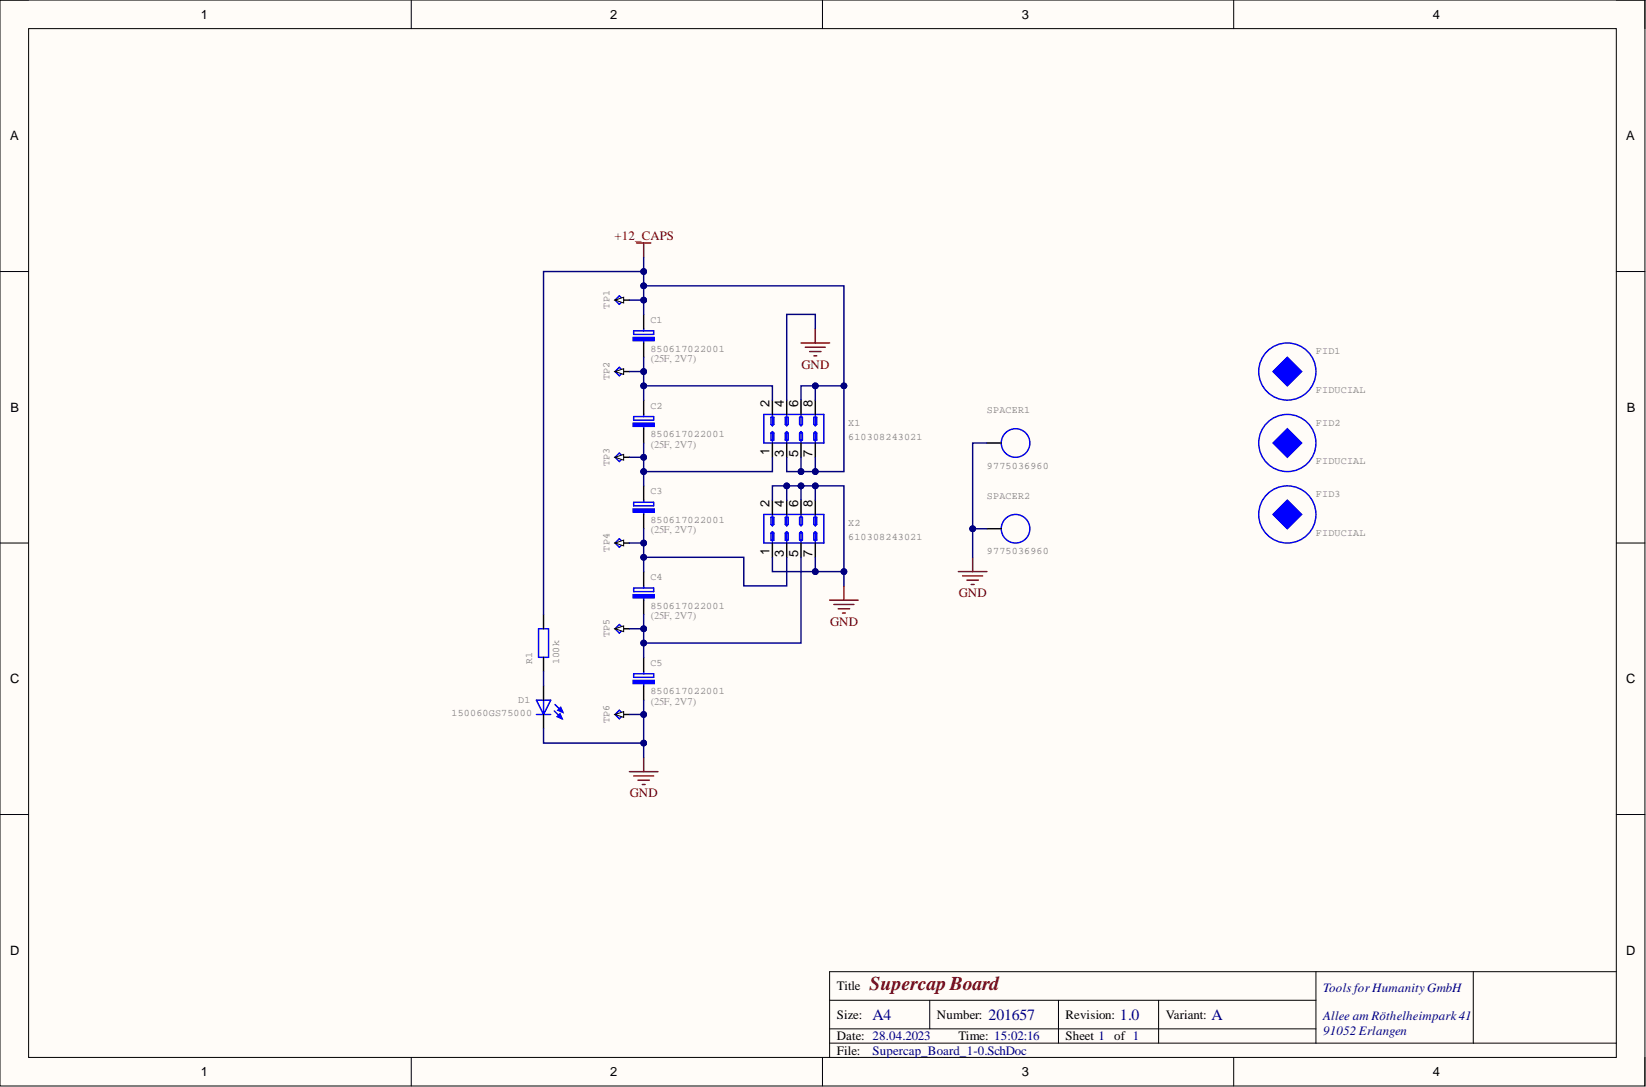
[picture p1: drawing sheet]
<svg xmlns="http://www.w3.org/2000/svg" width="292mm" height="193mm" viewBox="0 0 292 193" stroke-linecap="round" stroke-linejoin="round" font-family="sans-serif">
<defs><g id="words">
<text font-size="3.5" fill="#800000" x="154.3" y="175.8">SupercapBoard</text>
<g font-size="2.8" fill="#000080">
<text x="154.8" y="181">A4</text>
<text x="175.4" y="181">201657</text>
<text x="198.8" y="181">1.0</text>
<text x="215" y="181">A</text>
</g>
<g font-size="2.3">
<text x="35.6" y="3.3">1</text>
<text x="108.3" y="3.3">2</text>
<text x="181.3" y="3.3">3</text>
<text x="254.3" y="3.3">4</text>
<text x="1.8" y="24.9">A</text>
<text x="288.6" y="24.9">A</text>
<text x="1.9" y="73.1">B</text>
<text x="136.6" y="72.3" transform="rotate(-90 136.6 72.3)">2</text>
<text x="139.1" y="72.3" transform="rotate(-90 139.1 72.3)">4</text>
<text x="141.6" y="72.3" transform="rotate(-90 141.6 72.3)">6</text>
<text x="144.2" y="72.3" transform="rotate(-90 144.2 72.3)">8</text>
<text x="288.7" y="73.1">B</text>
<text x="136.6" y="80.8" transform="rotate(-90 136.6 80.8)">1</text>
<text x="139.1" y="81.1" transform="rotate(-90 139.1 81.1)">3</text>
<text x="141.6" y="81.1" transform="rotate(-90 141.6 81.1)">5</text>
<text x="144.2" y="81.1" transform="rotate(-90 144.2 81.1)">7</text>
<text x="136.6" y="90.1" transform="rotate(-90 136.6 90.1)">2</text>
<text x="139.1" y="90.1" transform="rotate(-90 139.1 90.1)">4</text>
<text x="141.6" y="90.1" transform="rotate(-90 141.6 90.1)">6</text>
<text x="144.2" y="90.1" transform="rotate(-90 144.2 90.1)">8</text>
<text x="136.6" y="98.5" transform="rotate(-90 136.6 98.5)">1</text>
<text x="139.1" y="98.9" transform="rotate(-90 139.1 98.9)">3</text>
<text x="141.6" y="98.9" transform="rotate(-90 141.6 98.9)">5</text>
<text x="144.2" y="98.9" transform="rotate(-90 144.2 98.9)">7</text>
<text x="1.8" y="121.3">C</text>
<text x="288.6" y="121.3">C</text>
<text x="1.8" y="169.5">D</text>
<text x="288.6" y="169.5">D</text>
<text x="148.5" y="175.8">Title</text>
<text x="148.5" y="180.9">Size:</text>
<text x="148.5" y="184.7">Date: 28.04.2023</text>
<text x="166.3" y="180.9">Number:</text>
<text x="170.1" y="184.7">Time: 15:02:16</text>
<text x="189.1" y="180.9">Revision:</text>
<text x="189.1" y="184.7">Sheet 1</text>
<text x="197.7" y="184.7">of 1</text>
<text x="206.9" y="180.9">Variant:</text>
<text x="35.6" y="191">1</text>
<text x="108.3" y="191">2</text>
<text x="148.5" y="187.2">File:</text>
<text x="181.3" y="191">3</text>
<text x="254.3" y="191">4</text>
</g>
<g font-size="2.3" fill="#800000">
<text x="109.1" y="42.6">+12_CAPS</text>
<text x="142.2" y="65.5">GND</text>
<text x="170.2" y="106">GND</text>
<text x="147.3" y="111.1">GND</text>
<text x="111.8" y="141.6">GND</text>
</g>
<g font-size="2.3" fill="#000080">
<text x="234.8" y="176.1">Tools for HumanityGmbH</text>
<text x="234.8" y="181.1">Allee am Röthelheimpark41</text>
<text x="234.8" y="183.7">91052 Erlangen</text>
<text x="154.8" y="187.2">Supercap_Board_1-0.SchDoc</text>
</g>
<g font-size="1.9" fill="#999">
<text x="115.5" y="64.3">(25F, 2V7)</text>
<text x="115.5" y="79.5">(25F, 2V7)</text>
<text x="115.5" y="94.7">(25F, 2V7)</text>
<text x="115.5" y="109.9">(25F, 2V7)</text>
<text x="115.5" y="125.1">(25F, 2V7)</text>
</g>
<g font-size="1.8" fill="#808080">
<text x="108.1" y="54.8" transform="rotate(-90 108.1 54.8)">TP1</text>
<text x="115.4" y="57.3">C1</text>
<text x="115.4" y="62.4">850617022001</text>
<text x="233.5" y="62.9">FID1</text>
<text x="108.1" y="67.5" transform="rotate(-90 108.1 67.5)">TP2</text>
<text x="233.5" y="69.8">FIDUCIAL</text>
<text x="115.4" y="72.6">C2</text>
<text x="115.4" y="77.6">850617022001</text>
<text x="150.5" y="75.6">X1</text>
<text x="175.1" y="73.3">SPACER1</text>
<text x="233.5" y="75.6">FID2</text>
<text x="108.1" y="82.7" transform="rotate(-90 108.1 82.7)">TP3</text>
<text x="150.5" y="78.1">610308243021</text>
<text x="175.1" y="83.2">9775036960</text>
<text x="233.5" y="82.4">FIDUCIAL</text>
<text x="115.4" y="87.8">C3</text>
<text x="175.1" y="88.5">SPACER2</text>
<text x="233.5" y="88.3">FID3</text>
<text x="115.4" y="92.8">850617022001</text>
<text x="150.5" y="93.4">X2</text>
<text x="150.5" y="95.9">610308243021</text>
<text x="233.5" y="95.1">FIDUCIAL</text>
<text x="108.1" y="97.9" transform="rotate(-90 108.1 97.9)">TP4</text>
<text x="175.1" y="98.4">9775036960</text>
<text x="115.4" y="103">C4</text>
<text x="108.1" y="113.1" transform="rotate(-90 108.1 113.1)">TP5</text>
<text x="115.4" y="108.1">850617022001</text>
<text x="94.4" y="118" transform="rotate(-90 94.4 118)">R1</text>
<text x="99.2" y="118" transform="rotate(-90 99.2 118)">100k</text>
<text x="115.4" y="118.2">C5</text>
<text x="92" y="124.8">D1</text>
<text x="115.4" y="123.3">850617022001</text>
<text x="80.1" y="127.1">150060GS75000</text>
<text x="108.1" y="128.4" transform="rotate(-90 108.1 128.4)">TP6</text>
</g>
</g></defs>
<path d="M0 0h291.9v192.8h-291.9z" fill-rule="evenodd" fill="#fffcf8"/>
<path d="M0 0h291.9v192.8h-291.9z" fill="none" stroke="#000" stroke-width=".18"/>
<path d="M5.1 5.1h281.7v182.6h-281.7z" fill-rule="evenodd" fill="#fffcf8"/>
<g fill="none" stroke="#000" stroke-width=".18">
<path d="M0 0h5.1M5.1 5.1h281.7v182.6h-281.7zM73 0v5.1M146 0v5.1M218.9 0v5.1M286.8 0h5.1v5.1M0 48.2h5.1M286.8 48.2h5.1M0 96.4h5.1M286.8 96.4h5.1M0 144.6h5.1M286.8 144.6h5.1"/>
<path d="M147.2 177.6h86.3M165 177.6v5M187.8 177.6v7.6M205.6 177.6v7.6M233.5 172.5v12.7M261.4 172.5v12.7M286.8 172.5h-139.6v15.2M73 187.7v5.1M146 187.7v5.1M147.2 185.2h139.6M147.2 182.6h86.3M218.9 187.7v5.1"/>
<path d="M291.9 187.7v5.1"/>
</g>
<path d="M112.4 58.7h3.6v.7h-3.6zM114.2 58.4v.3M114.2 60.5v.4" fill="none" stroke="#00f" stroke-width=".25"/>
<path d="M112.3 59.9h3.8v.6h-3.8z" fill-rule="evenodd" fill="#00f"/>
<path d="M112.3 59.9h3.8v.6h-3.8z" fill="none" stroke="#00f" stroke-width=".18"/>
<path d="M114.2 55.8v2.6M114.2 60.9v2.5" fill="none" stroke="#000" stroke-width=".25"/>
<path d="M112.4 74h3.6v.6h-3.6zM114.2 73.6v.4M114.2 75.7v.4" fill="none" stroke="#00f" stroke-width=".25"/>
<path d="M112.3 75.1h3.8v.6h-3.8z" fill-rule="evenodd" fill="#00f"/>
<path d="M112.3 75.1h3.8v.6h-3.8z" fill="none" stroke="#00f" stroke-width=".18"/>
<path d="M114.2 71v2.6M114.2 76.1v2.5" fill="none" stroke="#000" stroke-width=".25"/>
<path d="M112.4 89.2h3.6v.6h-3.6zM114.2 88.8v.4M114.2 90.9v.4" fill="none" stroke="#00f" stroke-width=".25"/>
<path d="M112.3 90.3h3.8v.6h-3.8z" fill-rule="evenodd" fill="#00f"/>
<path d="M112.3 90.3h3.8v.6h-3.8z" fill="none" stroke="#00f" stroke-width=".18"/>
<path d="M114.2 86.3v2.5M114.2 91.3v2.6" fill="none" stroke="#000" stroke-width=".25"/>
<path d="M112.4 104.4h3.6v.6h-3.6zM114.2 104v.4M114.2 106.2v.3" fill="none" stroke="#00f" stroke-width=".25"/>
<path d="M112.3 105.5h3.8v.7h-3.8z" fill-rule="evenodd" fill="#00f"/>
<path d="M112.3 105.5h3.8v.7h-3.8z" fill="none" stroke="#00f" stroke-width=".18"/>
<path d="M114.2 101.5v2.5M114.2 106.5v2.6" fill="none" stroke="#000" stroke-width=".25"/>
<path d="M112.4 119.6h3.6v.6h-3.6zM114.2 119.2v.4M114.2 121.4v.4" fill="none" stroke="#00f" stroke-width=".25"/>
<path d="M112.3 120.8h3.8v.6h-3.8z" fill-rule="evenodd" fill="#00f"/>
<path d="M112.3 120.8h3.8v.6h-3.8z" fill="none" stroke="#00f" stroke-width=".18"/>
<path d="M109.1 66h2.6M114.2 116.7v2.5M114.2 121.8v2.5" fill="none" stroke="#000" stroke-width=".25"/>
<path d="M109.1 66l.8-.8 .8 .8-.8 .7z" fill="none" stroke="#00f" stroke-width=".25"/>
<path d="M109.1 66l1.6-.5v1z" fill="#f8fcff"/>
<path d="M109.1 66l1.6-.5v1z" fill="none" stroke="#000" stroke-width=".18"/>
<path d="M109.1 81.2l.8-.8 .8 .8-.8 .7z" fill="none" stroke="#00f" stroke-width=".25"/>
<path d="M109.1 81.2h2.6" fill="none" stroke="#000" stroke-width=".25"/>
<path d="M109.1 81.2l1.6-.5v1z" fill="#f8fcff"/>
<path d="M109.1 81.2l1.6-.5v1z" fill="none" stroke="#000" stroke-width=".18"/>
<path d="M109.1 96.4l.8-.8 .8 .8-.8 .8z" fill="none" stroke="#00f" stroke-width=".25"/>
<path d="M109.1 96.4h2.6" fill="none" stroke="#000" stroke-width=".25"/>
<path d="M109.1 96.4l1.6-.5v1z" fill="#f8fcff"/>
<path d="M109.1 96.4l1.6-.5v1z" fill="none" stroke="#000" stroke-width=".18"/>
<path d="M109.1 111.6l.8-.7 .8 .7-.8 .8z" fill="none" stroke="#00f" stroke-width=".25"/>
<path d="M109.1 111.6h2.6" fill="none" stroke="#000" stroke-width=".25"/>
<path d="M109.1 111.6l1.6-.5v1z" fill="#f8fcff"/>
<path d="M109.1 111.6l1.6-.5v1z" fill="none" stroke="#000" stroke-width=".18"/>
<path d="M109.1 126.8l.8-.7 .8 .7-.8 .8z" fill="none" stroke="#00f" stroke-width=".25"/>
<path d="M109.1 126.8h2.6" fill="none" stroke="#000" stroke-width=".25"/>
<path d="M109.1 126.8l1.6-.5v1z" fill="#f8fcff"/>
<path d="M109.1 126.8l1.6-.5v1z" fill="none" stroke="#000" stroke-width=".18"/>
<path d="M109.1 53.3l.8-.8 .8 .8-.8 .7z" fill="none" stroke="#00f" stroke-width=".25"/>
<path d="M109.1 53.3h2.6" fill="none" stroke="#000" stroke-width=".25"/>
<path d="M109.1 53.3l1.6-.5v1z" fill="#f8fcff"/>
<path d="M109.1 53.3l1.6-.5v1z" fill="none" stroke="#000" stroke-width=".18"/>
<g fill="none" stroke="#800000" stroke-width=".25">
<path d="M113 43.1h2.5M114.2 43.1v2.6M172.6 98.9v2.6M147.2 106.5h5.1M148 107.3h3.5M148.7 108.1h2.1M149.5 108.8h.5M149.8 104v2.5M170.1 101.5h5M170.8 102.2h3.6M171.6 103h2M172.4 103.8h.5"/>
<path d="M111.7 137h5.1M112.4 137.7h3.6M113.2 138.5h2M114 139.3h.5M114.2 134.5v2.5"/>
</g>
<g fill="none" stroke="#00f" stroke-width=".25">
<path d="M135.5 73.6h10.7v5h-10.7zM136.8 76.9l.3-.3 .2 .3v1.2h-.5zM136.8 74.1h.5v1.2l-.2 .3-.3-.3zM137.1 73.6v1.7M137.1 76.9v1.7M139.4 76.9l.2-.3 .3 .3v1.2h-.5zM139.4 74.1h.5v1.2l-.3 .3-.2-.3zM139.6 73.6v1.7M139.6 76.9v1.7M141.9 76.9l.2-.3 .3 .3v1.2h-.5zM141.9 74.1h.5v1.2l-.3 .3-.2-.3zM142.1 73.6v1.7"/>
<path d="M142.1 76.9v1.7M144.4 76.9l.3-.3 .2 .3v1.2h-.5zM144.4 74.1h.5v1.2l-.2 .3-.3-.3zM144.7 73.6v1.7M144.7 76.9v1.7M135.5 91.3h10.7v5.1h-10.7zM136.8 91.8h.5v1.3l-.2 .3-.3-.3zM136.8 94.6l.3-.2 .2 .2v1.3h-.5zM137.1 91.3v1.8M137.1 94.6v1.8M139.4 91.8h.5v1.3l-.3 .3-.2-.3zM139.4 94.6l.2-.2 .3 .2v1.3h-.5z"/>
<path d="M139.6 91.3v1.8M139.6 94.6v1.8M141.9 91.8h.5v1.3l-.3 .3-.2-.3zM141.9 94.6l.2-.2 .3 .2v1.3h-.5zM142.1 91.3v1.8M142.1 94.6v1.8M144.4 91.8h.5v1.3l-.2 .3-.3-.3zM144.4 94.6l.3-.2 .2 .2v1.3h-.5zM144.7 91.3v1.8M144.7 94.6v1.8"/>
<circle cx="180.2" cy="78.6" r="2.54"/>
<circle cx="180.2" cy="93.9" r="2.54"/>
</g>
<g fill="none" stroke="#000" stroke-width=".25">
<path d="M137.1 71v2.6M137.1 78.6v2.6M139.6 71v2.6M139.6 78.6v2.6M142.1 71v2.6M142.1 78.6v2.6M144.7 71v2.6M144.7 78.6v2.6M175.1 78.6h2.6M137.1 88.8v2.5M137.1 96.4v2.5M139.6 88.8v2.5"/>
<path d="M139.6 96.4v2.5M142.1 88.8v2.5M142.1 96.4v2.5M144.7 88.8v2.5M144.7 96.4v2.5M175.1 93.9h2.6"/>
</g>
<path d="M225.9 66l2.6-2.6 2.5 2.6-2.5 2.5z" fill-rule="evenodd" fill="#00f"/>
<g fill="none" stroke="#00f" stroke-width=".25">
<path d="M225.9 66l2.6-2.6 2.5 2.6-2.5 2.5z"/>
<circle cx="228.5" cy="66" r="5.1"/>
</g>
<path d="M225.9 78.6l2.6-2.5 2.5 2.5-2.5 2.6z" fill-rule="evenodd" fill="#00f"/>
<g fill="none" stroke="#00f" stroke-width=".25">
<path d="M225.9 78.6l2.6-2.5 2.5 2.5-2.5 2.6z"/>
<circle cx="228.5" cy="78.6" r="5.1"/>
</g>
<path d="M225.9 91.3l2.6-2.5 2.5 2.5-2.5 2.6z" fill-rule="evenodd" fill="#00f"/>
<g fill="none" stroke="#00f" stroke-width=".25">
<path d="M225.9 91.3l2.6-2.5 2.5 2.5-2.5 2.6zM95.6 111.6h1.7v5.1h-1.7zM95.2 124.3h2.5l-1.2 2.5zM95.2 126.8h2.5M96.5 124.3v2.5M98.4 126.2l1.4 1.4M98.5 125.1l1.4 1.4"/>
<circle cx="228.5" cy="91.3" r="5.1"/>
</g>
<path d="M96.5 109.1v2.5M96.5 116.7v2.5" fill="none" stroke="#000" stroke-width=".25"/>
<path d="M99 126.1l.5-.5 .4 .9z" fill="#00f"/>
<path d="M99 126.1l.5-.5 .4 .9z" fill="none" stroke="#00f" stroke-width=".25"/>
<path d="M98.9 127.2l.5-.5 .4 .9z" fill="#00f"/>
<path d="M98.9 127.2l.5-.5 .4 .9z" fill="none" stroke="#00f" stroke-width=".25"/>
<path d="M96.5 121.8v2.5M96.5 126.8v2.6" fill="none" stroke="#000" stroke-width=".25"/>
<path d="M111.7 126.8h2.5" fill="none" stroke="#000080" stroke-width=".25"/>
<circle cx="114.2" cy="126.8" r=".51" fill="#000080"/>
<circle cx="114.2" cy="126.8" r=".51" fill="none" stroke="#000080" stroke-width=".18"/>
<path d="M111.7 111.6h2.5" fill="none" stroke="#000080" stroke-width=".25"/>
<circle cx="114.2" cy="111.6" r=".51" fill="#000080"/>
<circle cx="114.2" cy="111.6" r=".51" fill="none" stroke="#000080" stroke-width=".18"/>
<path d="M111.7 96.4h2.5" fill="none" stroke="#000080" stroke-width=".25"/>
<circle cx="114.2" cy="96.4" r=".51" fill="#000080"/>
<circle cx="114.2" cy="96.4" r=".51" fill="none" stroke="#000080" stroke-width=".18"/>
<path d="M111.7 81.2h2.5" fill="none" stroke="#000080" stroke-width=".25"/>
<circle cx="114.2" cy="81.2" r=".51" fill="#000080"/>
<circle cx="114.2" cy="81.2" r=".51" fill="none" stroke="#000080" stroke-width=".18"/>
<path d="M111.7 66h2.5" fill="none" stroke="#000080" stroke-width=".25"/>
<circle cx="114.2" cy="66" r=".51" fill="#000080"/>
<circle cx="114.2" cy="66" r=".51" fill="none" stroke="#000080" stroke-width=".18"/>
<path d="M111.7 53.3h2.5" fill="none" stroke="#000080" stroke-width=".25"/>
<circle cx="114.2" cy="53.3" r=".51" fill="#000080"/>
<circle cx="114.2" cy="53.3" r=".51" fill="none" stroke="#000080" stroke-width=".18"/>
<path d="M114.2 68.5h22.9v2.5" fill="none" stroke="#000080" stroke-width=".25"/>
<circle cx="114.2" cy="68.5" r=".51" fill="#000080"/>
<circle cx="114.2" cy="68.5" r=".51" fill="none" stroke="#000080" stroke-width=".18"/>
<path d="M137.1 81.2v2.5h-22.9" fill="none" stroke="#000080" stroke-width=".25"/>
<circle cx="114.2" cy="83.7" r=".51" fill="#000080"/>
<circle cx="114.2" cy="83.7" r=".51" fill="none" stroke="#000080" stroke-width=".18"/>
<path d="M144.7 68.5v2.5" fill="none" stroke="#000080" stroke-width=".25"/>
<circle cx="144.7" cy="68.5" r=".51" fill="#000080"/>
<circle cx="144.7" cy="68.5" r=".51" fill="none" stroke="#000080" stroke-width=".18"/>
<path d="M142.1 81.2v2.5" fill="none" stroke="#000080" stroke-width=".25"/>
<circle cx="142.1" cy="83.7" r=".51" fill="#000080"/>
<circle cx="142.1" cy="83.7" r=".51" fill="none" stroke="#000080" stroke-width=".18"/>
<path d="M144.7 81.2v2.5" fill="none" stroke="#000080" stroke-width=".25"/>
<circle cx="144.7" cy="83.7" r=".51" fill="#000080"/>
<circle cx="144.7" cy="83.7" r=".51" fill="none" stroke="#000080" stroke-width=".18"/>
<path d="M114.2 98.9h17.8v5.1h7.6v-5.1" fill="none" stroke="#000080" stroke-width=".25"/>
<circle cx="114.2" cy="98.9" r=".51" fill="#000080"/>
<circle cx="114.2" cy="98.9" r=".51" fill="none" stroke="#000080" stroke-width=".18"/>
<path d="M142.1 98.9v15.3h-27.9" fill="none" stroke="#000080" stroke-width=".25"/>
<circle cx="114.2" cy="114.2" r=".51" fill="#000080"/>
<circle cx="114.2" cy="114.2" r=".51" fill="none" stroke="#000080" stroke-width=".18"/>
<path d="M144.7 98.9v2.6" fill="none" stroke="#000080" stroke-width=".25"/>
<circle cx="144.7" cy="101.5" r=".51" fill="#000080"/>
<circle cx="144.7" cy="101.5" r=".51" fill="none" stroke="#000080" stroke-width=".18"/>
<path d="M139.6 86.3v2.5" fill="none" stroke="#000080" stroke-width=".25"/>
<circle cx="139.6" cy="86.3" r=".51" fill="#000080"/>
<circle cx="139.6" cy="86.3" r=".51" fill="none" stroke="#000080" stroke-width=".18"/>
<path d="M142.1 86.3v2.5" fill="none" stroke="#000080" stroke-width=".25"/>
<circle cx="142.1" cy="86.3" r=".51" fill="#000080"/>
<circle cx="142.1" cy="86.3" r=".51" fill="none" stroke="#000080" stroke-width=".18"/>
<path d="M144.7 86.3v2.5" fill="none" stroke="#000080" stroke-width=".25"/>
<circle cx="144.7" cy="86.3" r=".51" fill="#000080"/>
<circle cx="144.7" cy="86.3" r=".51" fill="none" stroke="#000080" stroke-width=".18"/>
<path d="M114.2 50.7h35.6v33h-10.2v-2.5" fill="none" stroke="#000080" stroke-width=".25"/>
<circle cx="142.1" cy="83.7" r=".51" fill="#000080"/>
<circle cx="142.1" cy="83.7" r=".51" fill="none" stroke="#000080" stroke-width=".18"/>
<circle cx="144.7" cy="83.7" r=".51" fill="#000080"/>
<circle cx="144.7" cy="83.7" r=".51" fill="none" stroke="#000080" stroke-width=".18"/>
<circle cx="149.8" cy="68.5" r=".51" fill="#000080"/>
<circle cx="149.8" cy="68.5" r=".51" fill="none" stroke="#000080" stroke-width=".18"/>
<circle cx="114.2" cy="50.7" r=".51" fill="#000080"/>
<circle cx="114.2" cy="50.7" r=".51" fill="none" stroke="#000080" stroke-width=".18"/>
<path d="M149.8 68.5h-7.7v2.5" fill="none" stroke="#000080" stroke-width=".25"/>
<circle cx="144.7" cy="68.5" r=".51" fill="#000080"/>
<circle cx="144.7" cy="68.5" r=".51" fill="none" stroke="#000080" stroke-width=".18"/>
<circle cx="149.8" cy="68.5" r=".51" fill="#000080"/>
<circle cx="149.8" cy="68.5" r=".51" fill="none" stroke="#000080" stroke-width=".18"/>
<path d="M114.2 124.3v10.2" fill="none" stroke="#000080" stroke-width=".25"/>
<circle cx="114.2" cy="131.9" r=".51" fill="#000080"/>
<circle cx="114.2" cy="131.9" r=".51" fill="none" stroke="#000080" stroke-width=".18"/>
<circle cx="114.2" cy="126.8" r=".51" fill="#000080"/>
<circle cx="114.2" cy="126.8" r=".51" fill="none" stroke="#000080" stroke-width=".18"/>
<path d="M114.2 109.1v7.6" fill="none" stroke="#000080" stroke-width=".25"/>
<circle cx="114.2" cy="114.2" r=".51" fill="#000080"/>
<circle cx="114.2" cy="114.2" r=".51" fill="none" stroke="#000080" stroke-width=".18"/>
<circle cx="114.2" cy="111.6" r=".51" fill="#000080"/>
<circle cx="114.2" cy="111.6" r=".51" fill="none" stroke="#000080" stroke-width=".18"/>
<path d="M114.2 93.9v7.6" fill="none" stroke="#000080" stroke-width=".25"/>
<circle cx="114.2" cy="98.9" r=".51" fill="#000080"/>
<circle cx="114.2" cy="98.9" r=".51" fill="none" stroke="#000080" stroke-width=".18"/>
<circle cx="114.2" cy="96.4" r=".51" fill="#000080"/>
<circle cx="114.2" cy="96.4" r=".51" fill="none" stroke="#000080" stroke-width=".18"/>
<path d="M114.2 78.6v7.7" fill="none" stroke="#000080" stroke-width=".25"/>
<circle cx="114.2" cy="83.7" r=".51" fill="#000080"/>
<circle cx="114.2" cy="83.7" r=".51" fill="none" stroke="#000080" stroke-width=".18"/>
<circle cx="114.2" cy="81.2" r=".51" fill="#000080"/>
<circle cx="114.2" cy="81.2" r=".51" fill="none" stroke="#000080" stroke-width=".18"/>
<path d="M114.2 63.4v7.6" fill="none" stroke="#000080" stroke-width=".25"/>
<circle cx="114.2" cy="68.5" r=".51" fill="#000080"/>
<circle cx="114.2" cy="68.5" r=".51" fill="none" stroke="#000080" stroke-width=".18"/>
<circle cx="114.2" cy="66" r=".51" fill="#000080"/>
<circle cx="114.2" cy="66" r=".51" fill="none" stroke="#000080" stroke-width=".18"/>
<path d="M137.1 98.9v2.6h12.7v2.5" fill="none" stroke="#000080" stroke-width=".25"/>
<circle cx="144.7" cy="101.5" r=".51" fill="#000080"/>
<circle cx="144.7" cy="101.5" r=".51" fill="none" stroke="#000080" stroke-width=".18"/>
<circle cx="149.8" cy="101.5" r=".51" fill="#000080"/>
<circle cx="149.8" cy="101.5" r=".51" fill="none" stroke="#000080" stroke-width=".18"/>
<path d="M137.1 88.8v-2.5h12.7v15.2" fill="none" stroke="#000080" stroke-width=".25"/>
<circle cx="139.6" cy="86.3" r=".51" fill="#000080"/>
<circle cx="139.6" cy="86.3" r=".51" fill="none" stroke="#000080" stroke-width=".18"/>
<circle cx="142.1" cy="86.3" r=".51" fill="#000080"/>
<circle cx="142.1" cy="86.3" r=".51" fill="none" stroke="#000080" stroke-width=".18"/>
<circle cx="144.7" cy="86.3" r=".51" fill="#000080"/>
<circle cx="144.7" cy="86.3" r=".51" fill="none" stroke="#000080" stroke-width=".18"/>
<circle cx="149.8" cy="101.5" r=".51" fill="#000080"/>
<circle cx="149.8" cy="101.5" r=".51" fill="none" stroke="#000080" stroke-width=".18"/>
<path d="M172.6 93.9h2.5" fill="none" stroke="#000080" stroke-width=".25"/>
<circle cx="172.6" cy="93.9" r=".51" fill="#000080"/>
<circle cx="172.6" cy="93.9" r=".51" fill="none" stroke="#000080" stroke-width=".18"/>
<path d="M175.1 78.6h-2.5v20.3" fill="none" stroke="#000080" stroke-width=".25"/>
<circle cx="172.6" cy="93.9" r=".51" fill="#000080"/>
<circle cx="172.6" cy="93.9" r=".51" fill="none" stroke="#000080" stroke-width=".18"/>
<path d="M114.2 45.7v10.1" fill="none" stroke="#000080" stroke-width=".25"/>
<circle cx="114.2" cy="53.3" r=".51" fill="#000080"/>
<circle cx="114.2" cy="53.3" r=".51" fill="none" stroke="#000080" stroke-width=".18"/>
<circle cx="114.2" cy="50.7" r=".51" fill="#000080"/>
<circle cx="114.2" cy="50.7" r=".51" fill="none" stroke="#000080" stroke-width=".18"/>
<circle cx="114.2" cy="48.2" r=".51" fill="#000080"/>
<circle cx="114.2" cy="48.2" r=".51" fill="none" stroke="#000080" stroke-width=".18"/>
<path d="M96.5 129.4v2.5h17.7" fill="none" stroke="#000080" stroke-width=".25"/>
<circle cx="114.2" cy="131.9" r=".51" fill="#000080"/>
<circle cx="114.2" cy="131.9" r=".51" fill="none" stroke="#000080" stroke-width=".18"/>
<path d="M114.2 48.2h-17.7v60.9M96.5 119.2v2.6" fill="none" stroke="#000080" stroke-width=".25"/>
<circle cx="114.2" cy="48.2" r=".51" fill="#000080"/>
<circle cx="114.2" cy="48.2" r=".51" fill="none" stroke="#000080" stroke-width=".18"/>
<path d="M144.7 58.4v2.5M142.1 60.9h5.1M142.9 61.6h3.6M143.7 62.4h2M144.4 63.2h.5" fill="none" stroke="#800000" stroke-width=".25"/>
<path d="M144.7 58.4v-2.6h-5.1v15.2" fill="none" stroke="#000080" stroke-width=".25"/>
<use href="#words"/>
</svg>
